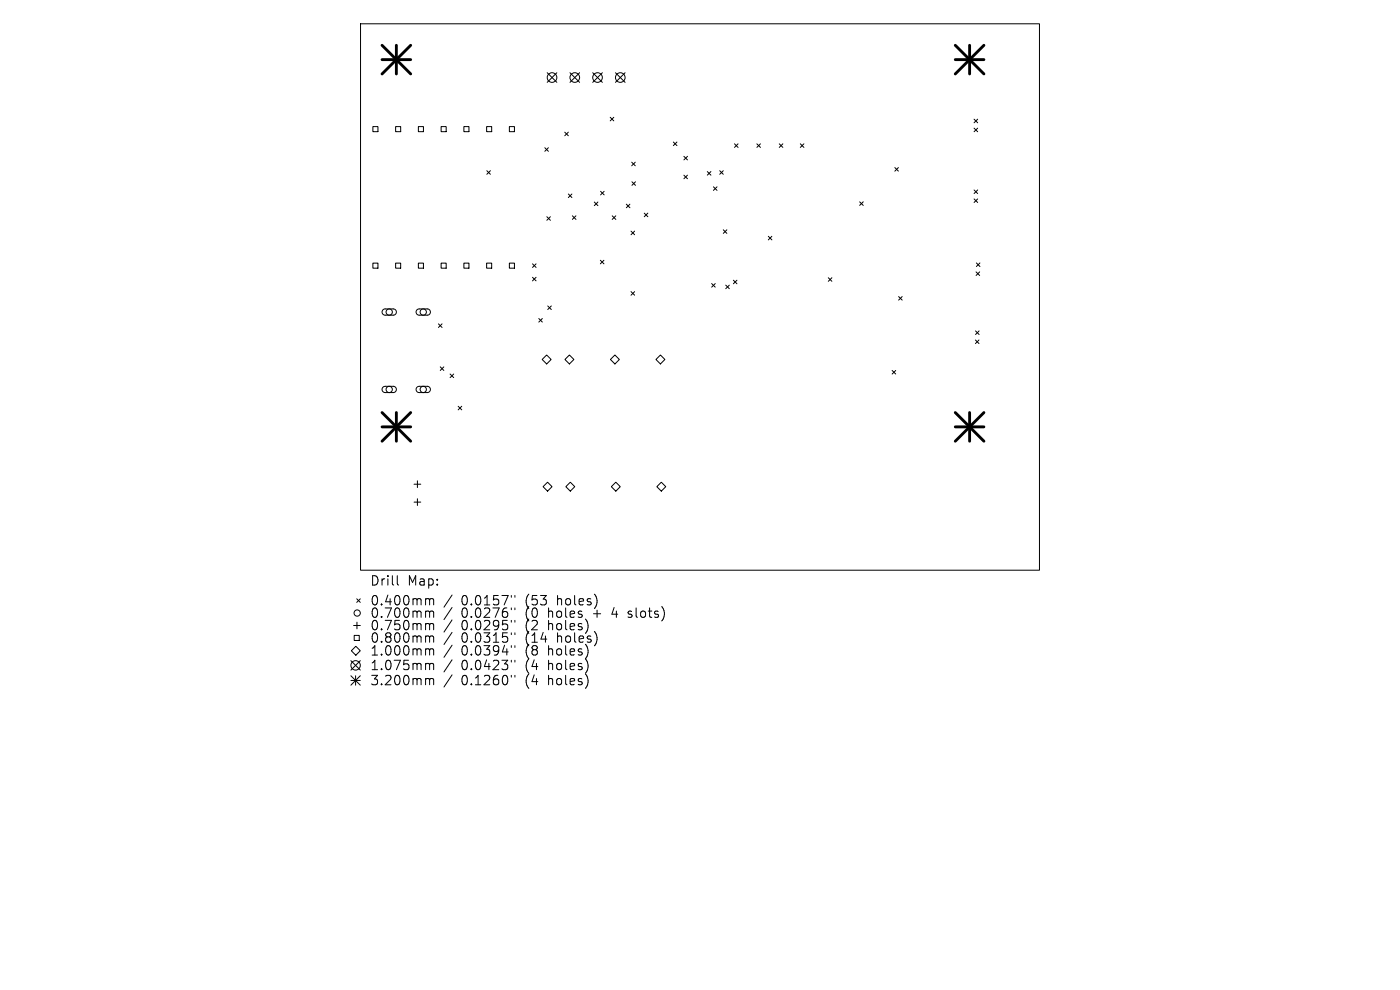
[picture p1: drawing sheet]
<svg xmlns="http://www.w3.org/2000/svg" width="297mm" height="210mm" viewBox="0 0 297 210" stroke-linecap="round" stroke-linejoin="round" font-family="sans-serif">
<defs><g id="words">
<g font-size="2.8">
<text x="78.4" y="124.5">Drill</text>
<text x="86.4" y="124.5">Map:</text>
<text x="78.4" y="128.7">0.400mm</text>
<text x="78.4" y="131.3">0.700mm</text>
<text x="97.9" y="128.7">0.0157&quot;</text>
<text x="97.9" y="131.3">0.0276&quot;</text>
<text x="111.6" y="128.7">(53</text>
<text x="111.6" y="131.3">(0</text>
<text x="116.6" y="131.3">holes</text>
<text x="118.5" y="128.7">holes)</text>
<text x="126.3" y="131.3">+</text>
<text x="130.5" y="131.3">4</text>
<text x="134.1" y="131.3">slots)</text>
<text x="78.4" y="134">0.750mm</text>
<text x="78.4" y="136.6">0.800mm</text>
<text x="97.9" y="134">0.0295&quot;</text>
<text x="97.9" y="136.6">0.0315&quot;</text>
<text x="111.6" y="134">(2</text>
<text x="111.6" y="136.6">(14</text>
<text x="116.6" y="134">holes)</text>
<text x="118.5" y="136.6">holes)</text>
<text x="78.4" y="139.3">1.000mm</text>
<text x="78.4" y="142.4">1.075mm</text>
<text x="97.9" y="139.3">0.0394&quot;</text>
<text x="97.9" y="142.4">0.0423&quot;</text>
<text x="111.6" y="139.3">(8</text>
<text x="111.6" y="142.4">(4</text>
<text x="116.6" y="139.3">holes)</text>
<text x="116.6" y="142.4">holes)</text>
<text x="78.4" y="145.6">3.200mm</text>
<text x="97.9" y="145.6">0.1260&quot;</text>
<text x="111.6" y="145.6">(4</text>
<text x="116.6" y="145.6">holes)</text>
</g>
</g></defs>
<g fill="none" stroke="#000" stroke-width=".21">
<path d="M76.5 5h144v116h-144zM116.1 15.4l2 2.1M118.1 15.4l-2 2.1M120.9 15.4l2.1 2.1M123 15.4l-2.1 2.1M125.7 15.4l2.1 2.1M127.8 15.4l-2.1 2.1M130.6 15.4l2 2.1M132.6 15.4l-2 2.1M79.1 26.9h1.1v1h-1.1zM83.9 26.9h1.1v1h-1.1zM88.8 26.9h1v1h-1z"/>
<path d="M93.6 26.9h1.1v1h-1.1zM98.4 26.9h1.1v1h-1.1zM103.2 26.9h1.1v1h-1.1zM103.3 36.2l.7 .8M104 36.2l-.7 .8M108.1 26.9h1v1h-1zM115.6 31.3l.7 .8M116.3 31.3l-.7 .8M119.8 28l.8 .8M120.6 28l-.8 .8M129.5 24.9l.7 .7M130.2 24.9l-.7 .7"/>
<path d="M134 34.4l.8 .8M134.1 38.6l.7 .7M134.8 34.4l-.8 .8M134.8 38.6l-.7 .7M142.8 30.1l.8 .8M143.6 30.1l-.8 .8M145.1 37.2l.7 .7M145.1 33.2l.7 .7M145.8 37.2l-.7 .7M145.8 33.2l-.7 .7M150.1 36.4l.7 .8M150.8 36.4l-.7 .8"/>
<path d="M151.4 39.6l.7 .8M152.1 39.6l-.7 .8M152.7 36.2l.7 .8M153.4 36.2l-.7 .8M155.8 30.5l.8 .8M156.6 30.5l-.8 .8M160.6 30.5l.7 .8M161.3 30.5l-.7 .8M165.3 30.5l.8 .8M166.1 30.5l-.8 .8M169.8 30.5l.7 .8M170.5 30.5l-.7 .8"/>
<path d="M189.8 35.5l.8 .8M190.6 35.5l-.8 .8M206.6 25.3l.8 .7M206.6 27.2l.8 .7M207.4 25.3l-.8 .7M207.4 27.2l-.8 .7M79.1 55.8h1.1v1.1h-1.1zM83.9 55.8h1.1v1.1h-1.1zM88.8 55.8h1v1.1h-1zM93.6 55.8h1.1v1.1h-1.1zM98.4 55.8h1.1v1.1h-1.1zM103.2 55.8h1.1v1.1h-1.1z"/>
<path d="M108.1 55.8h1v1.1h-1zM113 56l.7 .7M113 58.8l.7 .8M113.7 56l-.7 .7M113.7 58.8l-.7 .8M116 46l.8 .7M116.8 46l-.8 .7M120.6 41.2l.7 .7M121.3 41.2l-.7 .7M121.4 45.8l.8 .7M122.2 45.8l-.8 .7M126.1 42.9l.7 .7"/>
<path d="M126.8 42.9l-.7 .7M127.4 55.2l.7 .8M127.4 40.6l.8 .7M128.1 55.2l-.7 .8M128.2 40.6l-.8 .7M129.9 45.8l.7 .7M130.6 45.8l-.7 .7M132.9 43.3l.7 .8M133.6 43.3l-.7 .8M133.9 49l.7 .8M134.6 49l-.7 .8M136.7 45.2l.7 .8"/>
<path d="M137.4 45.2l-.7 .8M153.4 48.8l.8 .7M154.2 48.8l-.8 .7M155.6 59.4l.7 .8M156.3 59.4l-.7 .8M163 50.1l.7 .8M163.7 50.1l-.7 .8M175.7 58.9l.8 .8M176.5 58.9l-.8 .8M182.4 42.8l.7 .8M183.1 42.8l-.7 .8M206.6 40.3l.8 .8"/>
<path d="M206.6 42.2l.8 .8M207.1 57.7l.7 .7M207.1 55.8l.8 .7M207.4 40.3l-.8 .8M207.4 42.2l-.8 .8M207.8 57.7l-.7 .7M207.9 55.8l-.8 .7M81.2 65.7l.5-.2h1.8l.5 .3 .1 .5-.2 .4-.4 .1h-1.9l-.5-.4zM88.5 65.7l.4-.2h1.9l.4 .3 .1 .5-.2 .4-.3 .1h-2l-.5-.4zM93 68.7l.8 .8M93.4 77.8l.8 .8M93.8 68.7l-.8 .8"/>
<path d="M94.2 77.8l-.8 .8M95.5 79.3l.7 .8M96.2 79.3l-.7 .8M114.3 67.6l.8 .7M115 76.3l1-1 .9 1-.9 .9zM115.1 67.6l-.8 .7M116.2 64.9l.8 .8M117 64.9l-.8 .8M119.8 76.3l1-1 .9 1-.9 .9zM129.5 76.3l.9-1 1 1-1 .9zM133.9 61.9l.7 .7M134.6 61.9l-.7 .7"/>
<path d="M139.2 76.3l.9-1 1 1-1 .9zM151 60.2l.7 .7M151.7 60.2l-.7 .7M154 60.5l.7 .7M154.7 60.5l-.7 .7M189.3 78.6l.7 .7M190 78.6l-.7 .7M190.6 62.9l.8 .8M191.4 62.9l-.8 .8M206.9 72.1l.8 .8M207 70.2l.7 .8M207.7 72.1l-.8 .8"/>
<path d="M207.7 70.2l-.7 .8M81.2 82.1l.5-.2 1.8 .1 .5 .2 .1 .5-.2 .4-.4 .2h-1.9l-.5-.5zM88.5 82.1l.4-.2 1.9 .1 .4 .2 .1 .5-.2 .4-.3 .2h-2l-.5-.5zM97.2 86.2l.8 .7M98 86.2l-.8 .7M87.8 102.7h1.5M87.8 106.5h1.5M88.6 102v1.4M88.6 105.8v1.4M115.2 103.2l1-.9 .9 .9-.9 1zM120 103.2l1-.9 .9 .9-.9 1zM129.7 103.2l.9-.9 1 .9-1 1z"/>
<path d="M139.3 103.2l1-.9 .9 .9-.9 1zM74.5 138l1-.9 .9 .9-.9 1zM75 132.7h1.4M75.1 134.8h1.1v1.1h-1.1zM75.7 127l.7 .8M75.7 132v1.4M76.4 127l-.7 .8M84.3 122.1v1.7l.3 .3M90.6 127l.4 .1 .1 .2M90.6 129.6h.3l.2 .3M90.6 132.3h.3l.2 .3M90.6 134.9h.3l.2 .3"/>
<path d="M90.6 137.6h.3l.2 .3M91.1 127.3l.3-.3 .5 .1 .1 1.2M91.1 127.3v1M91.1 129.9v1.1M91.1 132.6v1M91.1 135.2v1M91.1 137.9v1.1M91.1 129.9l.3-.3 .5 .1 .1 1.3M91.1 132.6l.3-.3 .5 .1 .1 1.2M91.1 135.2l.3-.3 .5 .1 .1 1.2M91.1 137.9l.3-.3 .5 .1 .1 1.3M95.9 126.2l-1.7 2.6"/>
<path d="M95.9 128.9l-1.7 2.5M95.9 131.5l-1.7 2.6M95.9 134.1l-1.7 2.6M95.9 136.9l-1.7 2.5M95.9 140l-1.7 2.5M108.5 126.3v.4M108.5 129v.3M108.5 131.6v.4M108.5 134.2v.4M108.5 137v.3M109.2 126.3v.4M109.2 129v.3"/>
<path d="M109.2 131.6v.4M109.2 134.2v.4M109.2 137v.3M133.2 130.9l.2 .1M133.3 129.7v.5M74.4 140.1l2 2M74.4 143.3l2 2M74.4 144.3h2M75.4 143.3v2M76.4 140.1l-2 2M76.4 143.3l-2 2M90.6 140.7l.4 .1 .1 .2"/>
<path d="M90.6 143.9h.3l.2 .3M91.1 141v1.1M91.1 144.2v1.1M91.1 141l.3-.3 .5 .1 .1 1.3M91.1 144.2l.3-.3 .5 .1 .1 1.3M95.9 143.2l-1.7 2.5M108.5 140.1v.3M108.5 143.3v.3M109.2 140.1v.3M109.2 143.3v.3"/>
<circle cx="117.1" cy="16.4" r="1.02"/>
<circle cx="121.9" cy="16.4" r="1.02"/>
<circle cx="126.8" cy="16.4" r="1.02"/>
<circle cx="131.6" cy="16.4" r="1.02"/>
<circle cx="82.6" cy="66.2" r=".66"/>
<circle cx="89.8" cy="66.2" r=".67"/>
<circle cx="82.6" cy="82.6" r=".66"/>
<circle cx="89.8" cy="82.6" r=".67"/>
<circle cx="75.8" cy="130" r=".66"/>
<circle cx="75.4" cy="141.1" r="1"/>
</g>
<g fill="none" stroke="#000" stroke-width=".61">
<path d="M81 9.6l6.1 6.1M81 12.6h6.1M84.1 9.6v6.1M87.1 9.6l-6.1 6.1M202.7 12.6h6M202.7 9.6l6 6.1M205.7 9.6v6.1M208.7 9.6l-6 6.1M81 87.5l6.1 6.1M81 90.6h6.1M84.1 87.5v6.1M87.1 87.5l-6.1 6.1"/>
<path d="M202.7 90.6h6M202.7 87.5l6 6.1M205.7 87.5v6.1M208.7 87.5l-6 6.1"/>
</g>
<use href="#words"/>
</svg>
